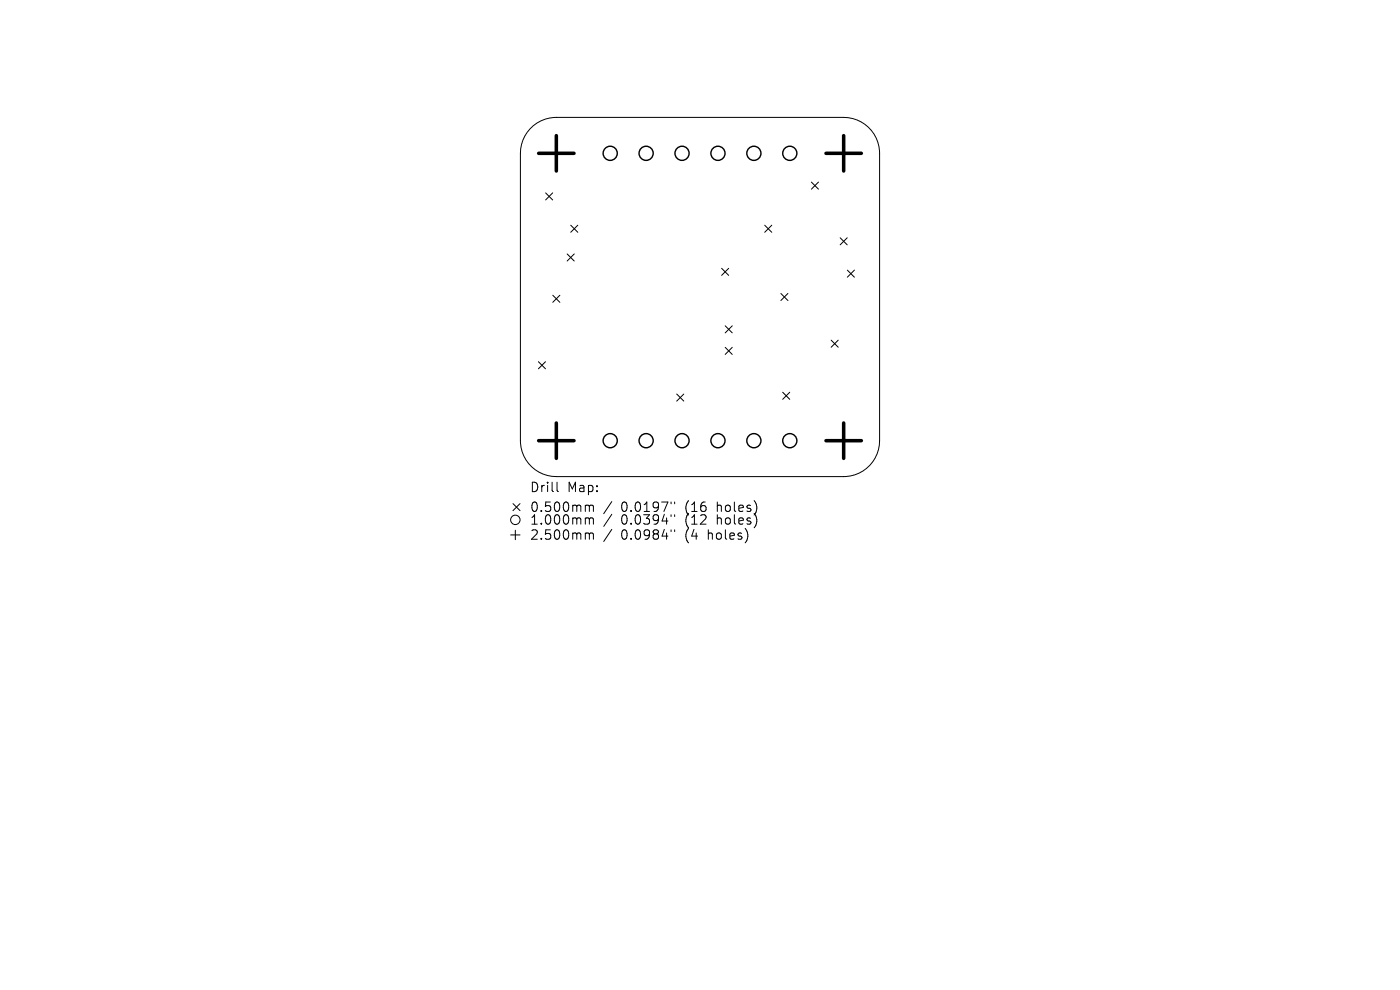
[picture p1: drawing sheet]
<svg xmlns="http://www.w3.org/2000/svg" width="297mm" height="210mm" viewBox="0 0 297 210" stroke-linecap="round" stroke-linejoin="round" font-family="sans-serif">
<defs><g id="words">
<g font-size="2.8">
<text x="112.3" y="104.7">Drill</text>
<text x="120.3" y="104.7">Map:</text>
<text x="112.3" y="108.9">0.500mm</text>
<text x="112.3" y="111.6">1.000mm</text>
<text x="131.8" y="108.9">0.0197&quot;</text>
<text x="131.8" y="111.6">0.0394&quot;</text>
<text x="145.5" y="108.9">(16</text>
<text x="145.5" y="111.6">(12</text>
<text x="152.4" y="108.9">holes)</text>
<text x="152.4" y="111.6">holes)</text>
<text x="112.3" y="114.8">2.500mm</text>
<text x="131.8" y="114.8">0.0984&quot;</text>
<text x="145.5" y="114.8">(4</text>
<text x="150.5" y="114.8">holes)</text>
</g>
</g></defs>
<g fill="none" stroke="#000" stroke-width=".21">
<path d="M112.5 27.3a7.6 7.6 0 0 1 5.5-2.4h61a7.6 7.6 0 0 1 7.6 7.6v61a7.6 7.6 0 0 1-7.6 7.6h-61a7.6 7.6 0 0 1-7.6-7.6v-61a7.6 7.6 0 0 1 2.1-5.2zM172.1 38.6l1.5 1.5M173.6 38.6l-1.5 1.5M115.7 40.9l1.5 1.5M117.2 40.9l-1.5 1.5M120.3 53.9l1.5 1.5M121.1 47.8l1.5 1.5M121.8 53.9l-1.5 1.5M122.6 47.8l-1.5 1.5M153.1 56.9l1.5 1.5M154.6 56.9l-1.5 1.5M162.2 47.8l1.5 1.5"/>
<path d="M163.7 47.8l-1.5 1.5M178.2 50.4l1.5 1.5M179.7 50.4l-1.5 1.5M179.8 57.3l1.5 1.5M181.3 57.3l-1.5 1.5M114.2 76.7l1.5 1.5M115.7 76.7l-1.5 1.5M117.3 62.6l1.5 1.5M118.8 62.6l-1.5 1.5M153.8 69.1l1.5 1.5M153.8 73.7l1.5 1.5M155.3 69.1l-1.5 1.5"/>
<path d="M155.3 73.7l-1.5 1.5M165.7 62.3l1.5 1.5M167.2 62.3l-1.5 1.5M176.3 72.2l1.5 1.5M177.8 72.2l-1.5 1.5M143.6 83.6l1.5 1.5M145.1 83.6l-1.5 1.5M166 83.2l1.5 1.5M167.5 83.2l-1.5 1.5M108.3 113.5h2M108.8 106.8l1.5 1.5M109.3 112.5v2"/>
<path d="M110.3 106.8l-1.5 1.5M118.2 102.3v1.7l.3 .3M124.5 107.2l.4 .1 .1 .1M124.5 109.9h.2l.3 .2M124.5 113.1l.4 .1 .1 .1M125 107.4l.3-.2 .5 .1 .1 1.2M125 107.4v1.1M125 110.1v1.1M125 113.3v1.1M125 110.1l.3-.2 .5 .1 .1 1.2M125 113.3l.3-.2 .5 .1 .1 1.2M129.8 106.4l-1.7 2.6"/>
<path d="M129.8 109.1l-1.7 2.6M129.8 112.3l-1.7 2.6M142.4 106.5v.4M142.4 109.2v.4M142.4 112.4v.4M143.1 106.5v.4M143.1 109.2v.4M143.1 112.4v.4"/>
<circle cx="109.3" cy="110.3" r="1"/>
</g>
<g fill="none" stroke="#000" stroke-width=".3">
<circle cx="129.5" cy="32.5" r="1.5"/>
<circle cx="137.1" cy="32.5" r="1.5"/>
<circle cx="144.7" cy="32.5" r="1.5"/>
<circle cx="152.3" cy="32.5" r="1.5"/>
<circle cx="159.9" cy="32.5" r="1.5"/>
<circle cx="167.6" cy="32.5" r="1.5"/>
<circle cx="129.5" cy="93.5" r="1.5"/>
<circle cx="137.1" cy="93.5" r="1.5"/>
<circle cx="144.7" cy="93.5" r="1.5"/>
<circle cx="152.3" cy="93.5" r="1.5"/>
<circle cx="159.9" cy="93.5" r="1.5"/>
<circle cx="167.6" cy="93.5" r="1.5"/>
</g>
<path d="M114.3 32.5h7.5M118 28.8v7.5M175.2 32.5h7.5M179 28.8v7.5M114.3 93.5h7.5M118 89.7v7.5M175.2 93.5h7.5M179 89.7v7.5" fill="none" stroke="#000" stroke-width=".75"/>
<use href="#words"/>
</svg>
